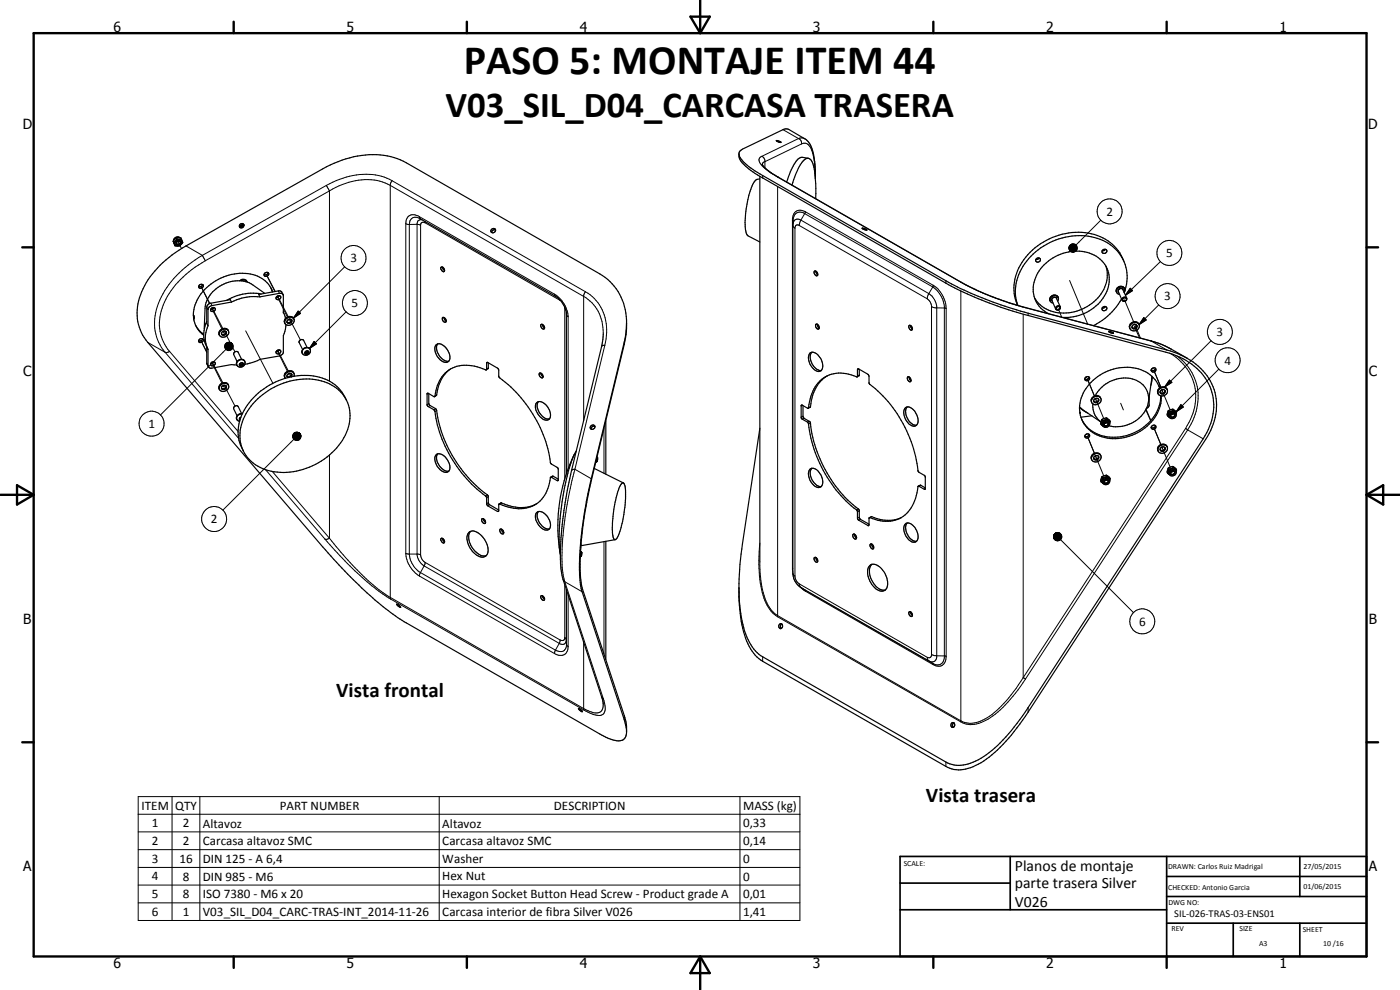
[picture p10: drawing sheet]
<svg xmlns="http://www.w3.org/2000/svg" width="420mm" height="297mm" viewBox="0 0 420 297" stroke-linecap="round" stroke-linejoin="round" font-family="sans-serif">
<defs><g id="words">
<text font-size="12.6" x="139.2" y="22.1">PASO 5: MONTAJE ITEM 44</text>
<text font-size="11" x="133.7" y="35.1">V03_SIL_D04_CARCASA TRASERA</text>
<g font-size="6.3">
<text x="100.9" y="209.2">Vista frontal</text>
<text x="277.9" y="240.6">Vista trasera</text>
</g>
<g font-size="4.7">
<text x="304.6" y="261.2">Planos de montaje</text>
<text x="304.6" y="266.6">parte trasera Silver</text>
<text x="304.6" y="272">V026</text>
</g>
<g font-size="4.2">
<text x="34" y="9.6">6</text>
<text x="104" y="9.6">5</text>
<text x="174" y="9.6">4</text>
<text x="244" y="9.6">3</text>
<text x="314" y="9.6">2</text>
<text x="384" y="9.6">1</text>
<text x="6.8" y="38.7">D</text>
<text x="410.6" y="38.7">D</text>
<text x="7" y="112.9">C</text>
<text x="410.8" y="112.9">C</text>
<text x="7" y="187.1">B</text>
<text x="410.8" y="187.1">B</text>
<text x="7" y="261.4">A</text>
<text x="410.8" y="261.4">A</text>
<text x="34" y="290.4">6</text>
<text x="104" y="290.4">5</text>
<text x="174" y="290.4">4</text>
<text x="244" y="290.4">3</text>
<text x="314" y="290.4">2</text>
<text x="384" y="290.4">1</text>
</g>
<g font-size="3.9">
<text x="332.1" y="64.7">2</text>
<text x="350" y="77.2">5</text>
<text x="105.1" y="78.7">3</text>
<text x="105.5" y="92.2">5</text>
<text x="349.4" y="90.1">3</text>
<text x="365.1" y="100.9">3</text>
<text x="367.4" y="109.4">4</text>
<text x="44.5" y="128.4">1</text>
<text x="63.3" y="157">2</text>
<text x="341.8" y="187.7">6</text>
<text x="42.5" y="242.9">ITEM</text>
<text x="52.6" y="243">QTY</text>
<text x="83.9" y="242.9">PART NUMBER</text>
<text x="166.2" y="243">DESCRIPTION</text>
<text x="223" y="243">MASS (kg)</text>
<text x="45.6" y="248.2">1</text>
<text x="54.9" y="248.2">2</text>
<text x="60.9" y="248.3">Altavoz</text>
<text x="132.7" y="248.3">Altavoz</text>
<text x="223" y="248.2">0,33</text>
<text x="45.6" y="253.5">2</text>
<text x="54.9" y="253.5">2</text>
<text x="60.9" y="253.6">Carcasa altavoz SMC</text>
<text x="132.7" y="253.6">Carcasa altavoz SMC</text>
<text x="223" y="253.5">0,14</text>
<text x="45.6" y="258.9">3</text>
<text x="53.8" y="258.9">16</text>
<text x="60.9" y="258.9">DIN 125 - A 6,4</text>
<text x="132.7" y="259">Washer</text>
<text x="223" y="258.9">0</text>
<text x="45.6" y="264.2">4</text>
<text x="45.6" y="269.5">5</text>
<text x="54.9" y="264.2">8</text>
<text x="54.9" y="269.5">8</text>
<text x="60.9" y="264.2">DIN 985 - M6</text>
<text x="60.9" y="269.5">ISO 7380 - M6 x 20</text>
<text x="132.7" y="264.2">Hex Nut</text>
<text x="132.7" y="269.6">Hexagon Socket Button Head Screw - Product grade A</text>
<text x="223" y="264.2">0</text>
<text x="223" y="269.5">0,01</text>
<text x="45.6" y="274.8">6</text>
<text x="54.9" y="274.8">1</text>
<text x="60.9" y="274.8">V03_SIL_D04_CARC-TRAS-INT_2014-11-26</text>
<text x="132.7" y="274.9">Carcasa interior de fibra Silver V026</text>
<text x="223" y="274.8">1,41</text>
</g>
<text font-size="3.1" x="352.4" y="275.2">SIL-026-TRAS-03-ENS01</text>
<g font-size="2.4">
<text x="271.2" y="259.7">SCALE:</text>
<text x="350.6" y="260.8">DRAWN: Carlos Ruiz Madrigal</text>
<text x="391.2" y="260.6">27/05/2015</text>
<text x="350.6" y="267">CHECKED: Antonio Garcia</text>
<text x="391.2" y="266.7">01/06/2015</text>
<text x="350.6" y="271.4">DWG NO:</text>
<text x="351.6" y="279.3">REV</text>
<text x="372" y="279.4">SIZE</text>
<text x="391" y="279.6">SHEET</text>
<text x="377.9" y="283.8">A3</text>
<text x="397.1" y="283.8">10 /16</text>
</g>
</g></defs>
<g fill="none" stroke="#000" stroke-width=".3">
<path d="M235 38.9l4.6 2.7M97.9 55.6l1 1.7M97.9 55.6l-37.2 21M98.9 57.3a19.1 19.1 0 0 1 16.7-2.4l59.6 34a12 12 0 0 1 5.8 11M98.9 57.3l-37.3 20.9M98.9 57.3v57M117.7 54.2l-.6 1.2 .2 124.3M117.7 54.2a19.1 19.1 0 0 0-16.8 0l-3 1.4M117.7 54.2l58 33.3M228.6 46.9l.5 .3 .4 .7 .1 2.4M228.6 46.9a1.39 1.39 0 0 0-.9 1.2 1.39 1.39 0 0 0 .8 1.3l2.4 2.2 2.5 1.5M228.9 52.7v.7"/>
<path d="M233.4 56l-.1 129M233.4 53.1l.2 .1M233.4 53.1l55 31.6M239.6 41.6l.7 .5 .3 1.1M239.6 41.6l-11 5.3M239.6 41.6l1-.2 .9 .3M240.6 43.2l-11.5 5.5-.3 .6M240.6 43.2a2 2 0 0 1 2.8 1.5 21.4 21.4 0 0 1 1.2 8.2M53.4 72.4l1.1 2.2M55.8 73.8l4.9 2.8M60.7 76.6l.9 1.6M60.7 76.6a29.3 29.3 0 0 0-13.8 16.3 13.7 13.7 0 0 0 2.7 12.8"/>
<path d="M61.6 78.2a26.1 26.1 0 0 0-13.2 15.1 12.9 12.9 0 0 0 2.5 12.1M121.8 67.1l1 .3M121.8 67.1v98.9M122.8 67.4l2.4-.1 1 .3M122.8 67.4v98.8a7.2 7.2 0 0 0 3.4 5.6M125.9 65l.2 .5M125.9 65a2.37 2.37 0 0 0-4 1.3l-.1 .8M125.9 65l40.5 23.3M126 65.5a1.98 1.98 0 0 0-2.2-.1 1.98 1.98 0 0 0-1 2M126.1 65.5v.2M126.2 67.6v98.9M126.8 66a1.17 1.17 0 0 0-1.6 1v99.5l.7 1.9 1.4 1.4"/>
<path d="M127.5 66.4l.1 .4M127.6 66.8l40.5 23.3M127.6 66.8a.82 .82 0 0 0-.9-.1 .82 .82 0 0 0-.5 .9M237.8 66l.2 .3M237.9 67.6l.7 .9M239.8 67.6l38.5 22.1M239.8 67.6l-.8-.1-.4 .7v104.9l.4 1.2 .8 .9M240.4 66a1.51 1.51 0 0 0-1.7-.1 1.51 1.51 0 0 0-.8 1.5M240.4 66l38.4 22.1M240.4 66l-.6 1.6M241.5 64.1l38.4 22M241.5 64.1a2.16 2.16 0 0 0-2.4-.2 2.16 2.16 0 0 0-1.1 2.2"/>
<path d="M241.5 64.1l-1.1 1.9M241.7 63.5l-.2 .6M241.7 63.5l38.4 22.1M241.7 63.5a2.4 2.4 0 0 0-2.6-.2 2.4 2.4 0 0 0-1.3 2.3l.1 106.2M320.8 74.3l.4 1zM320.8 74l.4 1.3zM320.8 74.5l.4 .8zM320.9 74.8l.3 .5zM321 73.8l.2 1.5-.4-1.3zM321 75.1l.2 .2zM321.1 73.6l.2-.2-.1 1.9zM321.1 73.6l.1 1.7-.2-1.5z"/>
<path d="M321.2 75.3l.4 .3zM321.2 75.3l.7 .3zM321.2 75.3l.9 .3zM321.2 75.3l1.2 .3zM321.2 75.3l1.5 .2-.3 .1zM321.2 75.3h1.7l-.2 .2zM321.2 75.3l1.8-.2-.1 .2zM321.2 75.3l2-.4-.2 .2zM321.2 75.3l2.1-.7-.1 .3zM321.2 75.3l2.1-1v.3zM321.2 75.3l2-1.2 .1 .2zM321.2 75.3l2-1.5v.3z"/>
<path d="M321.2 75.3l1.8-1.7 .2 .2zM321.3 73.4l.3-.1-.4 2zM321.6 73.3l.2-.1-.6 2.1zM321.8 73.2h.3l-.9 2.1zM322.1 73.2h.3l-1.2 2.1zM322.4 73.2l.2 .1-1.4 2zM322.6 73.3l.2 .1-1.6 1.9zM322.8 73.4l.2 .2-1.8 1.7zM330.4 66.1l-7.5 7.4M348.3 78.5l-10.5 10.1M60.3 85.9l2.7 5.2M60.7 86.7l2.2 4.4"/>
<path d="M62 92.2l.4 .7M63.3 91l.3 .7M63.5 92.5l3.1 6.2M63.7 92.4l3.2 6.2M67 99.4l.2 .5M67.2 99.2l3.3 6.4M73.7 99.3l8.2 15.7M79.9 82.3l2.7 5.2M80.3 83.2l2.2 4.3M83.2 88.9l3.1 6.2M83.3 88.8l3.2 6.2M83.5 87.3l.4 .7"/>
<path d="M86.6 95.8l.2 .5M86.9 95.6l3.3 6.4M89.5 93.3l.7 .7-2.1 1.4zM103.5 80.1l-15.4 15.3M103.9 93.6l-11 11M166.4 88.3l.3 .6M166.4 88.3a8.6 8.6 0 0 1 4.1 6.7M168.1 90.1l.1 .1M168.1 90.1h.1M169.4 92.2l.1 .2M169.5 92.4v51.3M169.5 92.4l.1 .1"/>
<path d="M170 93.7v48.5M170 94.4l.5 .6M170 94v48M170.5 95v45.7M175.7 87.5l-.5 1.2v37.5M175.7 87.5a13.9 13.9 0 0 1 5.8 16.1M278.3 89.7l.8 .8 .5 1.2v104.9a.8 .8 0 0 1-1.3 .6M278.8 88.1a5.4 5.4 0 0 1 2.3 3.9v105.1a1.42 1.42 0 0 1-2.1 1.4l-38.6-22.2-.6-1.1M278.8 88.1l-.5 1.6M279.6 92l.8 .3 3.6 .2M279.9 86.1a8.2 8.2 0 0 1 3.5 5.8v105.3a2.12 2.12 0 0 1-1.1 2.1 2.12 2.12 0 0 1-2.4-.2M279.9 86.1l-1.1 2"/>
<path d="M280.1 85.6a8.8 8.8 0 0 1 3.9 6.9M280.1 85.6l-.2 .5M283.9 84.2v.8M284 92.5v104.4M288.4 87.3l-.1 129.3M288.4 84.7l.2 .1M288.4 84.7a85.2 85.2 0 0 0 19.4 7.6M307.1 94.3v109l.7 .5M307.6 92.2l.2 .1M307.8 92.3l37.8 10.1M308.6 94v.7M315.7 90v.2"/>
<path d="M317.1 89.5a.77 .77 0 0 0-.8-.3 .77 .77 0 0 0-.6 .6M317.2 89.7a.77 .77 0 0 0-1.1-.5 .77 .77 0 0 0-.3 1.1M317.5 89.2a1.31 1.31 0 0 0-1.6-.5 1.31 1.31 0 0 0-.7 1.6M317.6 92.6l1 2.6M321 84.2l5.4 13M337 86.9a.76 .76 0 0 0-.9-.2 .76 .76 0 0 0-.5 .8M337.1 87.1a.76 .76 0 0 0-1.1-.5 .76 .76 0 0 0-.3 1.2M337.5 90l2.7 6.6M337.5 86.6a1.35 1.35 0 0 0-1.7-.5 1.35 1.35 0 0 0-.7 1.5M339.2 86.5l.7 .7-2.1 1.4zM340.4 97.9l1.6 3.4M340.5 97.2l1.8 4.2"/>
<path d="M343.3 95.3l.7 .7-2.2 1.4zM347.8 91.5l-6 5.9M44.4 102.7l5.2 3M49.6 105.7l22 25.8M50.9 105.4l-.7 .3h-.6M50.9 105.4l20.5 24.1M60.3 102.2l1.7 3.3M60.7 103l1.3 2.7M62 109l.4 .7M63.5 108.7l3.1 6.3M63.7 108.6l3.2 6.3M67 115.7l.2 .4"/>
<path d="M67.2 115.5l3.3 6.3M67.4 104l2.1-1-2 1.3zM67.5 103.7l2-.7-2.1 1zM67.5 104.3l2-1.3-1.9 1.5zM67.5 103.4l2-.4-2 .7zM67.6 104.5l1.9-1.5-1.8 1.7zM67.6 103.2l.2-.2h1.7zM67.6 103.2l1.9-.2-2 .4zM67.7 104.7l1.8-1.7-1.6 1.9zM67.8 104.8l-19.6 19.7M67.8 103h1.7zM68.1 102.9l.2-.2 1.2 .3z"/>
<path d="M68.3 102.7l1.2 .3zM68.6 102.7l.9 .3zM68.9 102.7l.6 .3zM69.1 102.8l.4 .2zM69.5 103l-1.4 2.1-.2-.2zM69.5 103l-1.1 2.2-.3-.1zM69.5 103l-.8 2.2h-.3zM69.5 103l-.6 2.2h-.2zM69.5 103l-.3 2.1-.3 .1zM69.5 103l-.1 1.9-.2 .2zM69.5 103l.1 1.8-.2 .1zM69.5 103l.1 1.8z"/>
<path d="M69.5 103l.4 1.3-.1 .3zM69.5 103l.4 1.3zM69.5 103l.4 1.1zM69.5 103l.4 .8zM69.5 103l.4 .5zM69.5 103l.3 .3zM72.1 109a.52 .52 0 0 1 .7-.2 .52 .52 0 0 1 .2 .7l-.3 .3a.53 .53 0 0 1-.8 0 .53 .53 0 0 1 .2-.8zM73.4 108.4a1.38 1.38 0 0 0-1.6-.3 1.38 1.38 0 0 0-.7 1.5M83.2 105.2l3.1 6.2M83.3 105.1l3.2 6.2M86.6 112.1l.2 .5M86.9 111.9l.5 1.2"/>
<path d="M91.6 105.5a.6 .6 0 0 1 .8-.3 .6 .6 0 0 1 .3 .8 .6 .6 0 0 1-.7 .3l-.5-.1zM93.1 104.8a1.37 1.37 0 0 0-1.7-.3 1.37 1.37 0 0 0-.7 1.5M94.3 102.4l.7 .8-2.1 1.4zM128.5 118l-.3 .2M131.1 118.5l-.6 .3M146.4 108.8l-.4 .2M146.5 110.4l-.5 .3M181.5 103.6l-.7 .1-.3 .3M181.5 103.6l-9 37.2M187.4 102.6v.7M257.8 110.7l-.5 .2M257.9 112.5l-.6 .3"/>
<path d="M326 113.1l.1 .2M326.3 113.7l2.2 5.1-2-4.6M345.4 102.3l.2 .1M345.6 102.4l3.1 1 2.8 1.4M345.6 102.4l4.6 2.6M346 110.4l.1 .3M346.3 111.1l2.1 5.1-1.9-4.7M348.9 117.4l-.2-.4 2.5 6M351 114l.7 .7-2.2 1.4zM351.3 106.1a15.1 15.1 0 0 1 5 21.5l-.5 1M353.3 106.8a15.3 15.3 0 0 1 4.2 20.4l-1.1 1.8M363.5 102.2l-14 13.9"/>
<path d="M365.8 110.7l-12.8 12.8M72.3 125.1l-.5 .6 .2 .4M72.7 124.2a1.4 1.4 0 0 0-1.6 1.7M87.8 130.7l2.1-.7-2.1 .9zM87.8 130.9l2.1-.9-2.1 1.2zM87.8 131.2l2.1-1.2-1.9 1.5zM87.9 130.4l2-.4-2.1 .7zM88 131.5l1.9-1.5-1.8 1.7zM88 130.2l1.9-.2-2 .4zM88.1 131.7l1.8-1.7-1.6 1.9zM88.2 131.8l-21.3 21.3M88.2 130h1.7z"/>
<path d="M88.2 130h1.7l-1.9 .2zM88.5 129.8l.2-.1 1.2 .3zM88.7 129.7l1.2 .3zM89 129.7l.9 .3zM89.2 129.7l.7 .3zM89.5 129.8l.4 .2zM89.9 130l-1.4 2-.2-.1zM89.9 130l-1.1 2.1-.3-.1zM89.9 130l-.8 2.2-.3-.1zM89.9 130l-.6 2.1-.2 .1zM89.9 130l-.3 2.1h-.3zM89.9 130l-.1 2-.2 .1z"/>
<path d="M89.9 130l.1 1.7-.2 .3zM89.9 130l.3 1.5-.2 .2zM89.9 130l.3 1.5zM89.9 130l.3 1.3zM89.9 130l.4 1zM89.9 130l.4 .7zM89.9 130l.3 .5zM89.9 130l.2 .2zM98.9 136.5v25M128.7 121.1l-.5 .3M129.1 121.7l-.5 .3M130.7 122.6l-.5 .3"/>
<path d="M131.1 123.2l-.6 .3M181.3 128.4v13.6M240.8 121.6l-.4 .2M241 124.9l-.6 .2M241.3 125.5l-.5 .3M242.9 126.4l-.6 .3M243.2 122l-.6 .3M243.2 127l-.6 .3M326 130.2l.1 .2M326.3 130.9l2.2 5.1-2-4.6M329 120.1l-.3-.6 2.5 6.1M329 137.2l-.3-.5 2.5 6.1"/>
<path d="M331.8 126.8v.1M336.3 121l.8 2M343.9 122.9l1.4 3.3M343.9 122.8l1.5 3.4M346 127.6l.1 .2M346.3 128.3l2.1 5.1-1.9-4.6M348.9 134.6l-.2-.5 2.5 6.1M351.7 124.2h.1M354.4 121.4l.7 .7-2.1 1.4zM355.8 128.6l-49.4 75.8a31.1 31.1 0 0 1-11.5 11.7 6.9 6.9 0 0 1-6.5 .2l-55-31.6a11.3 11.3 0 0 1-4.6-7.7l-.7-5-.1-3.4M355.8 128.6l.6 .4M356.4 129l-48.6 74.8"/>
<path d="M356.4 129l4.7 2.7M79.7 140.9l17.8 20.9M81.7 141.5l17.2 20M146.3 148.5l-.6 .3M146.5 150.8l-.5 .4M146.5 149l-.5 .4M146.9 151.4l-.5 .4M149.7 153.2l-.4 .3M150.5 150.9l-.5 .4M166.1 142.9l-.5 .4M167.5 143.9l-.3 .3M172.5 140.8l-.6 .1-.4 .3"/>
<path d="M172.5 140.8a102.8 102.8 0 0 0-3.8 27.8l.3 3.7 .5 2.2M172.5 140.8l4.9 2.8M257.6 152.7l-.5 .3M257.9 153.3l-.6 .3M257.9 155.2l-.6 .3M258.2 155.8l-.5 .3M260.8 157.5l-.4 .1M261.7 155l-.6 .3M276.4 145.6l-.6 .3M277.7 146.6l-.3 .2M331.8 144v.1M351.7 141.4h.1"/>
<path d="M97.5 161.8a94.5 94.5 0 0 0 19.2 17.6l58.6 33.7M98.9 161.5l4.8 5.8 5.6 5.8 3.8 3.4 3 2.1 59.1 34a6.6 6.6 0 0 0 4.8 1.1 2.34 2.34 0 0 0 1-2.3M98.9 161.5l-1 .3h-.4M121.8 166l.8 .2h2.8l.8 .3M121.8 166a8.8 8.8 0 0 0 4.1 6.8M125.9 172.8l40.5 23.3M126.2 171.8l-.3 1M126.2 171.8l40.5 23.3M126.2 166.5l.5 1.4 .9 .8M127.3 169.8l40.5 23.2M127.3 169.8l-1.1 2M127.6 168.7l40.5 23.3"/>
<path d="M127.6 168.7l-.3 1.1M169 173.9l.5 .6M169.5 175.4v15.9M169.5 174.5l11.6 35.2M169.5 174.5l5.2 3M170 176.8v15.5a1.24 1.24 0 0 1-.9 1 1.24 1.24 0 0 1-1.3-.3M170 177v16.7a1.95 1.95 0 0 1-1.2 1.8 1.95 1.95 0 0 1-2.1-.4M170.5 178.4v15.6M181.3 162.5v33.8M228 163a36.3 36.3 0 0 0 1.9 18 8.6 8.6 0 0 0 3.4 4M237.8 170.4l.1 .2M237.9 172l.7 .8"/>
<path d="M239.8 175.2l38.5 22M241.3 176.9l.2 .1M241.5 177l.2 .4M241.5 177l-1.3-.8 1.5 1.2M241.5 177l38.4 22.1M241.7 177.4l38.4 22M316.5 160.1l-.2 .5zM316.5 160.1l-.3 .8zM316.5 160.1l-.3 1.1zM316.5 160.1l-.3 1.3zM316.5 160.1l-.2 1.6zM316.5 160.1v1.8l-.2-.2z"/>
<path d="M316.5 160.1l.2 2-.2-.2zM316.5 160.1l.4 2.1-.2-.1zM316.5 160.1l.7 2.2-.3-.1zM316.5 160.1l.9 2.2h-.2zM316.5 160.1l1.2 2.1-.3 .1zM316.5 160.1l1.5 2.1h-.3zM316.5 160.1l1.7 1.9-.2 .2zM316.5 160.1l1.9 1.7-.2 .2zM316.5 160.1l2 1.5-.1 .2zM316.5 160.1l2.1 1.2-.1 .3zM316.5 160.1l2.2 1-.1 .2zM316.5 160.1l2.1 .7 .1 .3z"/>
<path d="M316.5 160.1l2 .4 .1 .3zM316.5 160.1l1.9 .2 .1 .2zM316.5 160.1h1.8l.1 .2zM316.5 160.1l1.5-.2 .3 .2zM316.5 160.1l1.5-.2zM316.5 160.1l1.3-.2zM316.5 160.1l1-.3zM316.5 160.1l.7-.3zM316.5 160.1l.5-.2zM316.5 160.1l.2-.1zM318.3 161.9l21.9 21.9M166.7 195.1l-.3 1"/>
<path d="M167.8 193l-1.1 2.1M168.1 192l-.3 1M169.5 191.3l-.3 .8-1.1-.1M169.5 191.3l.4 .5 .2 1.9 .4 .3M170.5 194a2.45 2.45 0 0 1-1.3 2.5 2.45 2.45 0 0 1-2.8-.4M175.2 192.7l.1 20.4M228.9 197.1v1.3M233.3 185l55 31.6M278.3 197.2l.3 1 1.3 .9M279.6 196.4l.8 .3 3.6 .2M279.9 199.1l.2 .3M284 196.9a2.46 2.46 0 0 1-1.1 2.7 2.46 2.46 0 0 1-2.8-.2"/>
<path d="M180.5 209l.6 .7M181.1 209.7l.3 1a3.1 3.1 0 0 1-.6 3.7 6.6 6.6 0 0 1-5.5-1.3M187.4 214.7v1.3M307.8 203.8a34.5 34.5 0 0 1-12 12.4 7.6 7.6 0 0 1-7.5 .4M308.6 212.3v1.4M41.5 239h198.6v37.2h-198.6zM51.6 239v37.2M60 239v37.2M131.8 239v37.2M222.1 239v37.2M283.9 228.6v1.4M41.5 244.3h198.6"/>
<path d="M41.5 249.6h198.6M41.5 254.9h198.6M41.5 260.3h198.6M41.5 265.6h198.6M41.5 270.9h198.6"/>
<circle cx="106.1" cy="77.4" r="3.8"/>
<circle cx="333" cy="63.4" r="3.8"/>
<circle cx="351" cy="75.9" r="3.8"/>
<circle cx="106.5" cy="90.9" r="3.7"/>
<circle cx="350.4" cy="88.8" r="3.8"/>
<circle cx="366.1" cy="99.6" r="3.8"/>
<circle cx="368.4" cy="108.1" r="3.8"/>
<circle cx="45.5" cy="127.1" r="3.7"/>
<circle cx="64.3" cy="155.7" r="3.7"/>
<circle cx="342.8" cy="186.4" r="3.7"/>
</g>
<g fill="none" stroke="#000" stroke-width=".35">
<path d="M221.8 46.4a8.8 8.8 0 0 0 4.2 4.4l57.9 33.4a114.4 114.4 0 0 0 24.7 9.8l41.6 11a22.7 22.7 0 0 1 6.1 2.5M228 52.9v115.7M228 53.7a2.93 2.93 0 0 0-2.5 2.6 28 28 0 0 0-1.5 13.7l.5 .8 3.5 1.8M228.8 49.3l1.4 1.7 2.8 1.8 55.6 32a88.5 88.5 0 0 0 17.8 7.1l39 10.4 4.7 1.7 6.2 3.5M228.8 49.4h.1M233 42.2l1.4 .5-.7-.1zM242.6 47.5l-1.8-.3a3 3 0 0 0-2.5 2.1l-1.1 2.3-1.1 3M242.6 47.5a3.5 3.5 0 0 0-2.7 2.5l-1.2 2.4-1 3.1M242.6 47.5a2.81 2.81 0 0 1 1.7 2.7 45.1 45.1 0 0 1 .5 9.4M244.7 53.6l-.1-3.7-.5-3.8a7.1 7.1 0 0 0-2.6-4.4l-5-3h-.9l-12.8 6a2.31 2.31 0 0 0-.4 3.7 21.7 21.7 0 0 0 6.5 5l55 31.6a111.7 111.7 0 0 0 24.7 9.7l41.2 11a20 20 0 0 1 12.9 9.4 16.6 16.6 0 0 1-1.6 16.6l-52.5 80.6a50.8 50.8 0 0 1-13.4 14.7 11.3 11.3 0 0 1-10.8 1.9l-56.1-32.2a16 16 0 0 1-5.6-10.4l-.2-1.1a63.4 63.4 0 0 1 .3-22.1l5.2-34.6M48 79.6l3.6-3.1 3.1-2.1 42.1-23.7a27.9 27.9 0 0 1 22.4-3.1l2.8 1.3 58 33.3a16.7 16.7 0 0 1 8 16.4l-.6 4.7-9.9 40.6a104.5 104.5 0 0 0-3.2 30.1l.5 2.8 12.6 37.9 .6 2.7v2.5a2.31 2.31 0 0 1-2.9 2.3l-2.3-.6-2.2-1-58.6-33.7a88.4 88.4 0 0 1-17.7-14.6l-7.5-8.2-52.4-61.4a14.2 14.2 0 0 1-1.4-16.1l2.1-3.6zM52 72.4l.5 1.3"/>
<path d="M52 72.4l.1 .3M52.1 72.7l.4 .8M52.5 73.6v.1M52.7 72.4a.96 .96 0 0 1 1.2-.5 .96 .96 0 0 1 .7 1.1 1.02 1.02 0 0 1-1.1 .8 1.02 1.02 0 0 1-1-1zM52.9 71.4h1.4l.1 .4M52.9 71.4l-.9 1M52.9 71.4l.2 .3M53 72.6l.9-.3a.68 .68 0 0 1 .1 1 .68 .68 0 0 1-1.1-.1zM53.1 71.7l1.3 .1M53.1 71.7l-1 1M53.2 72.4l.6-.1a.55 .55 0 0 1 .2 .6 .55 .55 0 0 1-.5 .4l-.6-.3zM53.5 72.3l-.3 .2"/>
<path d="M54 71.4a1.22 1.22 0 0 0-1.2-.2 1.22 1.22 0 0 0-.7 1.1M54.4 71.8l.5 1-.3 .3-.7 .7-1.4-.1M72.6 67.8l.2 .3M72.8 68.1l.1 .1M72.8 68.1l-.2 .2M73.1 67.4l.1 .1M73.1 67.4a.83 .83 0 0 0-1.1 .9l.6-.5M73.1 67.5l-.9 .2M73.2 67.7l-.6 .1M126 65.5l40.7 23.4a7 7 0 0 1 3.3 5.3M148.7 69a.84 .84 0 0 0-1.1 .8M238 66.1l-.1 105.9a5.2 5.2 0 0 0 2.3 4.2l1.1 .7"/>
<path d="M258.8 68.5l1.4 .5h-.5zM311.8 77.4l-.4 .4-.6 .1M331.8 74.8l-.4 .4h-.6M331.9 79.9a10.7 10.7 0 0 0-12.8-3.9 12 12 0 0 0-9 11.5 8.2 8.2 0 0 0 4.6 6.6M331.9 79.9a10.1 10.1 0 0 1-4.3 12.9 13.9 13.9 0 0 1-8.7 2.4M331.9 79.9a10.8 10.8 0 0 1-6.4 12.5 11.5 11.5 0 0 1-14.3-1.9l-.7-1.1M337.3 78.4a13.8 13.8 0 0 0-13.6-8.7 19.4 19.4 0 0 0-19.1 14.1 11.5 11.5 0 0 0 .9 7.8 14.8 14.8 0 0 1 6.1-16.6 18.7 18.7 0 0 1 21.6-1.6 11.9 11.9 0 0 1 4.2 14.4M58 94.5l.2 .4M58 94.6l.3 .6-.1 .7M59 98.1l1.1 1.6 1 .9M59.8 85.6a.62 .62 0 0 1 .9-.2 .62 .62 0 0 1 0 .9l-.9 .1-.2-.4zM60.8 85.4a.87 .87 0 0 1-1.2 .6"/>
<path d="M62 96.4l-.6 2.1-.3 2.1M62.4 97.7a8.1 8.1 0 0 0 0 7.1M63.5 92.5a.63 .63 0 0 1 1.1 .1 .63 .63 0 0 1-.6 .9l-.8-.3v-.3zM64.2 92.3l-.4 .4-.5 .1M66.2 99.3a1.31 1.31 0 0 1 1.5-.6 1.31 1.31 0 0 1 1 1.2 1.52 1.52 0 0 1-1.4 1.2 1.52 1.52 0 0 1-1.5-.9zM66.7 99.6a.69 .69 0 0 1 1.2 0 .69 .69 0 0 1-.6 1 .58 .58 0 0 1-.8-.3 .58 .58 0 0 1 .2-.7zM67.8 99.5a.9 .9 0 0 1-1.3 .7M68.6 99.3a1.51 1.51 0 0 0-2-.6 1.51 1.51 0 0 0-.7 1.9M69.5 90.6l-6.1 1.1-.6 .4-.4 .6v5M69.5 90.6l-.4-.7-6.1 1.1-.6 .4-.4 .8v4.8l.4 .7M72.6 84.1h1.3l.2 .4M72.6 84.1l-.3 .1"/>
<path d="M72.6 84.1l.1 .2M73.7 84.1l-.2-.2a1.16 1.16 0 0 0-1.5 .3M73.7 84.5l1.7 .7 4 2.8M73.7 84.5a10.2 10.2 0 0 0-12.1 7.4l-.3 6.8M74.1 84.5l.1 .1M74.1 84.5h-.4M78 89.1a15.4 15.4 0 0 0-8.5 1.5M78 89.1l5.9-1.1 1 .3 .1 .3v5l.7 1.9M78.4 88.2a14.6 14.6 0 0 0-10.3 1.9M79.4 82a.69 .69 0 0 1 .8-.3 .69 .69 0 0 1 .5 .6 .75 .75 0 0 1-.7 .6 .75 .75 0 0 1-.8-.4zM80.5 81.8l-.5 .6h-.8M81.4 86.5l.3 1.1"/>
<path d="M81.8 87.6a9.1 9.1 0 0 0-9.8-5.6 15.2 15.2 0 0 0-13.7 10.2 7 7 0 0 0 2.8 8.1M83 89a.8 .8 0 0 1 1.1-.2 .69 .69 0 0 1-.3 1 .69 .69 0 0 1-1-.5zM83.9 88.7l-.4 .4-.6 .1M85 88.4l-.5-.9-.8-.3-6.1 1.1 .4 .8M85.8 97.4l-.1 1.3-.7 2v5.1l-.3 .5-.8 .5-5.9 1-2.2 1-2.4 .5M85.8 95.8a1.34 1.34 0 0 1 1.5-.7 1.34 1.34 0 0 1 1 1.3 1.52 1.52 0 0 1-1.3 1.2 1.52 1.52 0 0 1-1.6-.9zM86.3 96a.65 .65 0 0 1 1-.2 .65 .65 0 0 1 .1 .9l-.5 .3-.6-.1-.2-.4zM87.5 95.9a.94 .94 0 0 1-1.4 .7M88.2 95.8a1.51 1.51 0 0 0-2-.7 1.51 1.51 0 0 0-.7 2M132.4 80.2a.76 .76 0 0 1 .9 .4 .76 .76 0 0 1-.3 .9l-.6-.6zM132.8 95.3a.83 .83 0 0 1 .9 .4 .83 .83 0 0 1-.1 1 1.04 1.04 0 0 1-.8-1.4zM132.8 80.1l.1 .5 .5 .6"/>
<path d="M133.3 95.2l.1 .6 .5 .5M162.3 97.4a.82 .82 0 0 1 .9 .4 .82 .82 0 0 1 0 .9 1.04 1.04 0 0 1-.9-1.3zM162.8 97.3l.2 .7 .4 .3M181 99.9l-.3 3.6-10.4 43.6-1.4 9.1-.7 8.8v4.1l.6 4.2 12 36.5 .2 1.6M188 97.1l-.6 5.5-10.2 42.1a113 113 0 0 0-3.3 27.9l.6 4.5 12.9 38.9 .6 3.1M244.4 81.4l.2-.1a.93 .93 0 0 1 .6 1.5 1.07 1.07 0 0 1-.8-1.4zM244.8 97.4l.1-.1a.87 .87 0 0 1 .8 .5 .87 .87 0 0 1-.1 1l-.7-.5zM244.9 81.4l.2 .8 .3 .2M245.3 97.3l.2 .7 .4 .4M272.8 97.7a.76 .76 0 0 1 .9 .4 .76 .76 0 0 1-.2 1 1.07 1.07 0 0 1-.7-1.4zM273.3 97.7l.5 1M315.2 90.3l.4 .5 .4 .1"/>
<path d="M315.2 90.3h.1M315.7 90.2l1.1 2.5M316.9 92.8a.74 .74 0 0 1 .4-1 .74 .74 0 0 1 1 .5l-.1 .3-.5 .4M316.9 92.8l.8 .2M317.1 89.5l1.1 2.6M317.5 89.2l.2 .7-.3 .4M317.5 89.2a1.35 1.35 0 0 0-1.6-.4 1.35 1.35 0 0 0-.7 1.5M317.5 89.2l.1 .1M317.5 89.2a1.3 1.3 0 0 0-1.6-.6 1.3 1.3 0 0 0-.7 1.7M317.8 92.9l.3-.7-.4-.3-.6 .3-.1 .6 .7 .2M331.8 92l-.4 .4h-.6M332.8 99.5l.2-.1a.91 .91 0 0 1 1.1 .6z"/>
<path d="M335.1 87.6v.2M335.1 87.6a1.26 1.26 0 0 1 1.1-1.5 1.26 1.26 0 0 1 1.4 1.1l-.3 .5M335.1 87.6l.4 .6 .5 .1M335.6 87.5l1.2 2.6M336.6 89.7a19.7 19.7 0 0 1-8.4 8M336.9 89.5a.67 .67 0 0 1 .9-.4 .67 .67 0 0 1 .3 .9 .68 .68 0 0 1-.9 .4 .68 .68 0 0 1-.3-.9zM337 86.9l1.1 2.6M337.5 86.7a1.32 1.32 0 0 0-1.7-.7 1.32 1.32 0 0 0-.7 1.6M339 98.4l.1 .2M339.9 97.6a.72 .72 0 0 1 1.3 0 .72 .72 0 0 1-.6 1.1l-.8-.2zM341.2 97.6a.84 .84 0 0 1-.5 .8 .84 .84 0 0 1-1-.2M341.8 97.4a1.49 1.49 0 0 0-1.8-.8 1.49 1.49 0 0 0-1 1.8"/>
<path d="M341.8 97.4a1.5 1.5 0 0 1-.9 1.8 1.5 1.5 0 0 1-1.9-.8M341.8 97.4a1.55 1.55 0 0 0-1.7-.5 1.55 1.55 0 0 0-1.1 1.5M59.8 101.9l.6-.3 .6 .2a.75 .75 0 0 1-.5 .9 .75 .75 0 0 1-.9-.4zM60.8 101.6a.92 .92 0 0 1-1.2 .7M61.1 100.6l.3 2 1 2.2M62 104.1v5l.8 1.2 .6 .2 6.1-1.1 1.6 .1M62.4 104.8v5.1M63.4 108.8a.66 .66 0 0 1 .9-.3 .66 .66 0 0 1 .3 .8 .66 .66 0 0 1-.8 .5 .52 .52 0 0 1-.6-.3 .52 .52 0 0 1 .2-.7zM64.2 108.6l-.4 .4h-.5M66 115.8a1.45 1.45 0 0 1 1.4-.8 1.45 1.45 0 0 1 1.3 1 1.57 1.57 0 0 1-1.2 1.3 1.57 1.57 0 0 1-1.7-.5zM66.7 115.9a.69 .69 0 0 1 1.2 0 .69 .69 0 0 1-.6 1l-.7-.2-.1-.3zM67.8 115.8a.85 .85 0 0 1-.4 .8 .85 .85 0 0 1-.9-.1"/>
<path d="M68.4 115.4a1.52 1.52 0 0 0-1.9-.4 1.52 1.52 0 0 0-.6 1.9M68.4 115.4l.2 .2M71.2 108.4a1.25 1.25 0 0 1 1.7-.5 1.25 1.25 0 0 1 .6 1.6 1.25 1.25 0 0 1-1.6 .7 1.07 1.07 0 0 1-.7-1.8zM72 109.4l.2 .1M72.2 109.5l.1 .3M72.5 107.8l-1-2.1a.79 .79 0 0 0-.9-.2 .79 .79 0 0 0-.5 .9l1.1 2.1M72.7 109.3l.1 .3M72.7 109.3l-.5 .2M72.8 109l-.1 .3M72.8 109.6l.2-.5-.4-.2-.6 .2-.1 .5 .4 .2M72.8 109.6l-.5 .2M83 105.3a.64 .64 0 0 1 .8-.3 .64 .64 0 0 1 .3 .8 .64 .64 0 0 1-.9 .4 .64 .64 0 0 1-.2-.9z"/>
<path d="M83.9 105l-.4 .4-.6 .1M87.4 113.1a.61 .61 0 0 0 .1-.9 .61 .61 0 0 0-.8-.1l-.6 .7 .3 .5M87.5 112.2a.92 .92 0 0 1-1.4 .7M88.1 111.8l.2 .4-.1 .7M88.1 111.8a1.52 1.52 0 0 0-2.1-.3 1.52 1.52 0 0 0-.4 2M88.1 111.8a1.66 1.66 0 0 0-1.8-.2 1.66 1.66 0 0 0-.9 1.5M88.1 111.8l.1 .2M90.9 104.8a1.24 1.24 0 0 1 1.6-.5 1.24 1.24 0 0 1 .6 1.6 1.24 1.24 0 0 1-1.6 .7 1.06 1.06 0 0 1-.6-1.8zM91.6 105.8l.2 .2M91.8 106l.2 .3M92.1 104.2l-1-2a.78 .78 0 0 0-.9-.2 .78 .78 0 0 0-.4 .8l1 2.1M92.4 105.7l.1 .3"/>
<path d="M92.4 105.7l-.6 .3M92.4 105.4v.3M92.5 106l.1-.4-.4-.3-.5 .2-.1 .5 .4 .3M92.5 106l-.5 .3M103.7 119.5a14.1 14.1 0 0 0-14.7-5.5 20.9 20.9 0 0 0-16.3 12.6 10.9 10.9 0 0 0 8.7 14.8 21 21 0 0 0 22.9-12.5 12.3 12.3 0 0 0-12-16.3 21.1 21.1 0 0 0-20.1 13 11.3 11.3 0 0 0 .9 9.7M128.7 118.1l.1 3.2 2.2 1.6a39.4 39.4 0 0 0 15.5 25.9l.2 2.5 3 1.7M130.5 119l-1.9-1-.4 .1v3.6l2.2 1.4a40.1 40.1 0 0 0 15.6 26v2.1l.3 .5 3 1.8 .4-.3v-1.9M130.8 103.5a1.95 1.95 0 0 1 2.8 .6 3.5 3.5 0 0 1 1 4.4 2.59 2.59 0 0 1-3.4-1.6 3.2 3.2 0 0 1-.4-3.4zM131.3 103.2a4 4 0 0 0 2.3 5l1.1 .2M135.2 110.7a11.6 11.6 0 0 0-4.2 8l-.5 .3M145.9 111h-.1a12.2 12.2 0 0 0-10.6-.3 10.6 10.6 0 0 0-4.7 8.3M146 110.9v-1.9l.3-.3 3.1 1.8 .3 .5v2.1a40.1 40.1 0 0 1 15.6 26l2.1 1.3 .1 3.7-.3 .1-1.9-1"/>
<path d="M146 110.9h.1M146 110.9l-.1 .1M146.5 108.8v1.7l-.5 .5M161.9 112a.85 .85 0 0 1 .9 .4 .85 .85 0 0 1-.1 1 1.09 1.09 0 0 1-.8-1.4zM162.3 111.9l.2 .6 .5 .5M243.1 105.9a1.85 1.85 0 0 1 2.5 .7 4.6 4.6 0 0 1 1.3 3.7 1.38 1.38 0 0 1-1.1 1.2 1.38 1.38 0 0 1-1.4-.6 4 4 0 0 1-1.3-5zM243.6 105.7a4 4 0 0 0 1.5 5l1.4 .5M248.3 112.7a11.8 11.8 0 0 0-5.1 9.5l-.6 .3M257.2 113.1a10.1 10.1 0 0 0-10.7 .7 14.6 14.6 0 0 0-4 8.7l-2-.9v3.9l2.1 1.5a39 39 0 0 0 14.6 26.2l.1 2.3 .3 .5 3 1.7 .2-.3 .1-2.1M257.2 113.1l.1-2.2 .3-.2 3 1.8 .2 2.6a39.8 39.8 0 0 1 14.8 26.4l2.1 1.4v3.8l-.3 .1-1.8-1M257.9 110.8v1.8l-.7 .5M272.4 113.2v-.1a.88 .88 0 0 1 .9 .5 .88 .88 0 0 1-.2 1 1.08 1.08 0 0 1-.7-1.4z"/>
<path d="M272.8 113.1l.2 .7 .4 .4M325.8 113.2a.7 .7 0 0 1 1-.1 .7 .7 0 0 1 .1 .9 .7 .7 0 0 1-.9 .2l-.4-.3zM326.8 113.2a.84 .84 0 0 1-1.2 .5M328.7 118.7a9.5 9.5 0 0 1 14.4-3.2 6.4 6.4 0 0 1-.3 8.9 10.2 10.2 0 0 1-10 3.4M328.7 118.7l1.1 .1 .6 .7M328.7 118.7a1.4 1.4 0 0 0-1 2.2 1.4 1.4 0 0 0 2.3 0l.5-.9-.2-.7M329.7 119.8a.85 .85 0 0 1-.5 .8 .85 .85 0 0 1-1-.2M330.2 119.3a1.57 1.57 0 0 0-1.8-.2 1.57 1.57 0 0 0-.8 1.7M344.9 118.9v2.8l-.8 .9M345.5 111v.1M345.6 110.7l-.1 .4M345.6 110.7l.1 .5"/>
<path d="M345.7 112.9l-1 7.7M345.8 113l-.4 2.6M346.8 110.5a.85 .85 0 0 1-1.3 .6M346.8 110.5l-.5-.1-.7 .3M346.8 110.5a.73 .73 0 0 1-.3 1.1 .73 .73 0 0 1-1-.5M347.5 118.2a1.46 1.46 0 0 1 1.2-2.1 1.46 1.46 0 0 1 1.6 1.8l-.8 .8-1.2 .1M347.7 115.6l.3 .8M348.1 116.4a10.2 10.2 0 0 0-11.4-6.1 13.9 13.9 0 0 0-12.7 11.4l.1 2.2 .6 2M348.2 117.8l.1 .1M348.2 117.4l.1 .5M348.3 117.3l.1 .7M348.3 117.9l.1 .1"/>
<path d="M348.3 118.8a13.5 13.5 0 0 1-12 12.3 10.9 10.9 0 0 1-11.4-4.7M348.5 118.8a13 13 0 0 1-10.4 12.3 11.4 11.4 0 0 1-13.1-4.5l-.4-.8M349.6 117.1a.88 .88 0 0 1-1.2 .9M350.2 116.7a1.52 1.52 0 0 0-2-.2 1.52 1.52 0 0 0-.5 1.9l.6 .4M350.2 116.7l.1 .3M356.3 107.5a16 16 0 0 1 6.6 22.5l-54.3 83.7a46.4 46.4 0 0 1-15 15.6 9.6 9.6 0 0 1-9.7 .7l-55-31.6a14.6 14.6 0 0 1-6-9.8l-.6-3.3-.5-6.4M72 125.6l.1 .1M72.3 125.3l-.3 .1v.5M72.5 124.1a1.23 1.23 0 0 0-1.4 .7 1.23 1.23 0 0 0 .3 1.4l.5 .2M72.5 124.1h.2M72.5 124.1l-1-2.1a.79 .79 0 0 0-.9-.2 .79 .79 0 0 0-.5 .9l1.1 2.1M131 136.3a2.94 2.94 0 0 1 3.6 2.3 2.11 2.11 0 0 1-.5 3.1 4 4 0 0 1-3.4-5z"/>
<path d="M131.3 136.2a4 4 0 0 0 2.3 5l1.1 .2M161 120.9a2.12 2.12 0 0 1 3.1 .9 3.3 3.3 0 0 1 .7 4 2.15 2.15 0 0 1-2.8-.9 3.3 3.3 0 0 1-1-4zM161.6 120.5a4 4 0 0 0 2.5 5.2h.8M172.4 136.3a49.4 49.4 0 0 0-4.2 30.2M173 135.3l-.5 .7a68.4 68.4 0 0 0-4.7 24.3l.2 5.1M178.6 128h-.8l-.4 .7M178.8 138.6h.2M178.9 138.2l.1 .4M179.1 137.2l.3 .1M179.1 138.5l-.1 .1M179.1 138.5h.1M179.3 137.3l-.2 1.2"/>
<path d="M181.8 126.3v15.9M241 121.7v3.4l2.2 1.6a39.4 39.4 0 0 0 14.6 26.3l.2 2.6 2.8 1.7M271.7 122.3a1.61 1.61 0 0 1 2.2 .4 4 4 0 0 1 1.2 4.8 2.04 2.04 0 0 1-2.9-1 3.6 3.6 0 0 1-.5-4.2zM272.2 122.1a4 4 0 0 0 2.6 5.5h.3M324 122.3l2.5 1.7M324.1 123.6v.6M325.8 130.4a.68 .68 0 0 1 .9-.2 .68 .68 0 0 1 .3 .8 .68 .68 0 0 1-.8 .4l-.6-.3zM326.8 130.3a.8 .8 0 0 1-1.2 .6M327.7 124.8l-3.3 .4M327.9 136.3a1.44 1.44 0 0 1 2-.2 1.44 1.44 0 0 1 .4 1.9 1.44 1.44 0 0 1-1.9 .6 1.29 1.29 0 0 1-.5-2.3zM328 121.2a5.9 5.9 0 0 0 2.4 5.4l-6.4-4.5M329.7 136.9a.85 .85 0 0 1-.5 .8 .85 .85 0 0 1-1-.2"/>
<path d="M330.4 136.7a1.55 1.55 0 0 0-1.9-.5 1.55 1.55 0 0 0-.9 1.8M330.4 127.4l.6 .5M330.7 125.9l-.4 1.1 .1 .4M330.7 125.9l.2 .3M330.9 126.2l-.5 1.2M331 127.8a1.05 1.05 0 0 1 .8-1.4 1.05 1.05 0 0 1 1.2 1l-.2 .4M331 127.8a1.09 1.09 0 0 0 1.8 0M331.8 126.7a.65 .65 0 0 0-.4 1.1 .65 .65 0 0 0 1.1-.1l.2-.3-.2-.7h-.6l-.5 .7a.61 .61 0 0 0 .7 .3 .61 .61 0 0 0 .4-.7l-.6-.3M332.1 125.4l-1.4 .5M332.1 125.4l1.1 1M332.1 125.4l.1 .3M332.2 126.7l-.7 .3"/>
<path d="M332.2 125.7l-1.3 .5M332.2 125.7l1 .7M333 126.9a1.12 1.12 0 0 0-1.5-.7 1.12 1.12 0 0 0-.5 1.6M333.2 126.4l-.2 .6M346.8 127.7a.72 .72 0 0 1-.4 1.1 .72 .72 0 0 1-.9-.5M346.8 127.7a.84 .84 0 0 1-1.3 .6M346.8 127.7a.83 .83 0 0 0-1.3 .6M349.6 134.3a.85 .85 0 0 1-.5 .8 .85 .85 0 0 1-.9-.2M350.3 134.1a1.46 1.46 0 0 0-2-.4 1.46 1.46 0 0 0-.4 2.1 1.47 1.47 0 0 0 2.2-.4 1.47 1.47 0 0 0-.6-2.1 1.56 1.56 0 0 0-2 2M350.6 123.2l-.3 1.3 .1 .3M350.6 123.2l.2 .4M350.8 123.6l-.4 1.2"/>
<path d="M350.9 125.1l.1 .2M351.5 124.2h.9a.68 .68 0 0 1-.3 1.1 .68 .68 0 0 1-.9-.8zM352 122.8l-1.4 .4M352 122.8l1.1 1M352 122.8l.1 .3M352 140l-1.4 .4M352 140l1.1 1M352 140l.1 .3M352.1 124.1l-.7 .4M352.1 123.1l-1.3 .5M352.1 123.1l1 .7M352.8 124a1.19 1.19 0 0 0-1.4-.1 1.19 1.19 0 0 0-.5 1.2"/>
<path d="M352.8 124a1.2 1.2 0 0 1-.6 1.6 1.2 1.2 0 0 1-1.6-.7l-.2-.1M352.8 124a1.12 1.12 0 0 0-1.5-.3 1.12 1.12 0 0 0-.4 1.4M352.8 124l.1 .2M353.1 123.8l-.1 .6M140.7 159.8a2.61 2.61 0 0 1 3.5 .6 5.6 5.6 0 0 1 2 6 2.05 2.05 0 0 1-3.1 .2 6.3 6.3 0 0 1-2.8-6.3zM141.2 159.4a4.8 4.8 0 0 0 1.2 5.9 4 4 0 0 0 3.5 1.5M144.6 155.7a.85 .85 0 0 1 .9 .4 .85 .85 0 0 1-.1 1l-.7-.5zM145.1 155.6l.1 .6 .5 .5M150.1 158.8a.91 .91 0 0 1 .9 .4 .91 .91 0 0 1 0 1 1.02 1.02 0 0 1-.9-1.4zM150.5 158.8l.3 .7 .4 .3M161 153.8a2.12 2.12 0 0 1 3.1 1 3.4 3.4 0 0 1 .7 4 2.4 2.4 0 0 1-3.1-1.2 3.2 3.2 0 0 1-.7-3.8zM161.1 151.1a11.2 11.2 0 0 1-11.2 .1l-.2 .1"/>
<path d="M161.1 151.1a12 12 0 0 1-10.7-.2l-.6 .4M161.6 153.5a4 4 0 0 0 2.8 5.2h.5M165.3 143.2l-.1 .1a10.9 10.9 0 0 1-4.1 7.8M165.3 143.2l.6-.3 1.6 .9M178.3 140.5l8.8 4.4M187.1 144.9l.4 .7a24.1 24.1 0 0 1-.1 7.4l-1 5.3a5.6 5.6 0 0 1-1.8 3.6M187.1 144.9a2.32 2.32 0 0 0-1.5 2.2l-1.4 5.7-.4 3.5v3a2.75 2.75 0 0 0 .8 2.6M243.1 140.8a2.24 2.24 0 0 1 3 1.3 3.1 3.1 0 0 1 .2 4 2.38 2.38 0 0 1-3-1.6 3.4 3.4 0 0 1-.2-3.7zM243.6 140.5a4 4 0 0 0 2.3 5.5h.6M260.9 155.3l.6-.3a11.3 11.3 0 0 0 8.3 .6M260.9 155.3a10.9 10.9 0 0 0 9.5 .1M271.7 157.2a1.61 1.61 0 0 1 2.2 .4 3.9 3.9 0 0 1 1.2 4.7 1.84 1.84 0 0 1-2.7-.7 3.7 3.7 0 0 1-.7-4.4z"/>
<path d="M272.2 156.9a3.9 3.9 0 0 0 2.9 5.5M275.6 145.8a12.7 12.7 0 0 1-5.1 9.5l-.6 .3M275.6 145.9l.7-.3 1.4 .8M330.4 144.6l.6 .5M330.7 143l-.4 1.3 .1 .3M330.7 143l.2 .4M330.9 143.4l-.5 1.2M332.1 142.6l-1.4 .4M332.1 142.6l1.1 1M332.1 142.6l.1 .3M332.2 143.9l-.7 .3M332.2 142.9l-1.3 .5"/>
<path d="M332.2 142.9l1 .7M333 144a1.15 1.15 0 0 0-1.8-.5 1.15 1.15 0 0 0 .2 1.9 1.15 1.15 0 0 0 1.7-1.1 1.08 1.08 0 0 0-1.4-.7 1.08 1.08 0 0 0-.7 1.3M333.2 143.6l-.2 .6M350.4 141.9l.6 .6M350.6 140.4l-.3 1.2 .1 .3M350.6 140.4l.2 .4M350.8 140.8l-.4 1.1M351.2 141.3a.96 .96 0 0 1 1.3-.3 .96 .96 0 0 1 .3 1.4 .97 .97 0 0 1-1.5 .3 .97 .97 0 0 1-.1-1.4zM351.4 141.5a.69 .69 0 0 1 .9-.3 .69 .69 0 0 1 .3 .9 .69 .69 0 0 1-.9 .4l-.5-.3zM352.1 141.3l-.7 .3M352.1 140.3l-1.3 .5M352.1 140.3l1 .7"/>
<path d="M352.9 141.4a1.11 1.11 0 0 0-1.5-.6 1.11 1.11 0 0 0-.5 1.5M353.1 141l-.1 .6M132.4 161.6a.83 .83 0 0 1 .9 .4 .83 .83 0 0 1-.1 .9 1.12 1.12 0 0 1-.8-1.3zM132.8 161.5l.1 .6 .5 .5M162.3 178.8a.82 .82 0 0 1 .9 .4 .82 .82 0 0 1 0 .9 1.03 1.03 0 0 1-.9-1.3zM162.8 178.7l.2 .7 .4 .3M174.1 166.7l.1 .3M174.1 167h.1M174.2 167h.1M174.2 165.5h.2M174.4 165.5l.2 .2M174.4 165.5l-.2 1"/>
<path d="M174.4 166.9l-.2 .1M174.6 165.7l-.2 1.2M181.8 162.4v35.5M184.6 161.9l-10.3 1.8M221.8 176.5v1.4M244.4 167.3l.2-.1a.99 .99 0 0 1 .7 1.4 .96 .96 0 0 1-.9-1.3zM244.9 167.3l.1 .5 .4 .5M256 160.4a.85 .85 0 0 1 .9 .4 .85 .85 0 0 1-.1 1 1.14 1.14 0 0 1-.8-1.4zM256.5 160.3l.2 .7 .4 .4M261.1 169.7a2.55 2.55 0 0 1 3.5 .9 6 6 0 0 1 1.5 5.9 2.01 2.01 0 0 1-3.3 .2 6.5 6.5 0 0 1-2.1-6.6zM261.3 163.2a.88 .88 0 0 1 .8 .6 .88 .88 0 0 1-.2 .9 1.02 1.02 0 0 1-.6-1.5zM261.7 169.3a5 5 0 0 0 .6 6 3.7 3.7 0 0 0 3.3 1.7"/>
<path d="M261.7 163.2v.6l.5 .6M119.1 181.3l1.2 .9-.8-.4zM120.2 182.2h.1M234 187.2l.3-.1a.75 .75 0 0 1 .6 .8 .75 .75 0 0 1-.8 .7l-.4-.6zM234.6 187.2a.88 .88 0 0 0-.1 1.4M272.8 183.6h.1a.81 .81 0 0 1 .8 .5 .81 .81 0 0 1-.2 .9 1.07 1.07 0 0 1-.7-1.4zM273.3 183.6l.2 .7 .3 .4M173.6 212.6l.5 .2 .7 .7zM173.6 212.6h.1M286.2 216.9a.88 .88 0 0 0-.1 1.3"/>
<circle cx="72.5" cy="67.8" r=".68"/>
<circle cx="148" cy="69.2" r=".67"/>
<circle cx="311.6" cy="78" r=".69"/>
<circle cx="331.4" cy="75.3" r=".7"/>
<circle cx="331.4" cy="92.5" r=".68"/>
<circle cx="337.5" cy="89.8" r=".53"/>
<circle cx="349" cy="117.5" r=".75"/>
<circle cx="177.9" cy="128.2" r=".68"/>
<circle cx="328.9" cy="120.2" r=".73"/>
<circle cx="328.9" cy="137.4" r=".74"/>
<circle cx="349" cy="134.7" r=".73"/>
<circle cx="351.9" cy="124.6" r=".59"/>
<circle cx="332" cy="144.5" r=".58"/>
<circle cx="332" cy="144.4" r=".69"/>
<circle cx="352" cy="141.9" r=".58"/>
<circle cx="285.9" cy="217.6" r=".69"/>
</g>
<circle cx="85" cy="93.6" r=".18" fill="#000"/>
<g fill="none" stroke="#000" stroke-width=".71">
<path d="M10.1 9.9h400v277.1h-400zM70.1 6.5v3.4M140.1 6.5v3.4M207.2 5h5.8l-2.9 4.9zM210.1 0v9.9M280.1 6.5v3.4M350.1 6.5v3.4M6.7 74.2h3.4M410.1 74.2h3.5M.1 148.5h10M5.1 145.6l5 2.9-5 2.9zM410.1 148.5h10"/>
<path d="M410.1 148.5l5-2.9v5.8zM6.7 222.7h3.4M410.1 222.7h3.5M70.1 287v3.4M140.1 287v3.4M210.1 287v10M210.1 287l2.9 5h-5.8zM280.1 287v3.4M350.1 287v3.4"/>
</g>
<path d="M270.1 257h140v30h-140zM303.2 257v16M350.1 257v30M390.1 257v12M270.1 265h33.1M270.1 273h80M350.1 277h60M350.1 269h60M350.1 263h60M370.1 277v10M390.1 277v10" fill="none" stroke="#000" stroke-width=".51"/>
<g fill="#000">
<path d="M321.2 75.3l.4 .3zM321.2 75.3l.7 .3zM321.2 75.3l.9 .3zM321.2 75.3l1.2 .3zM321.2 75.3l1.5 .2-.3 .1zM321.2 75.3h1.7l-.2 .2zM321.2 75.3l1.8-.2-.1 .2zM321.2 75.3l2.1-.7-.1 .3zM321.2 75.3l2.1-1v.3zM321.2 75.3l2-1.2 .1 .2zM321.2 75.3l2-1.5v.3zM321.2 75.3l1.8-1.7 .2 .2z"/>
<path d="M322.8 73.4l.2 .2-1.8 1.7zM322.6 73.3l.2 .1-1.6 1.9zM322.4 73.2l.2 .1-1.4 2zM322.1 73.2h.3l-1.2 2.1zM321.8 73.2h.3l-.9 2.1zM321.6 73.3l.2-.1-.6 2.1zM321.1 73.6l.2-.2-.1 1.9zM321.1 73.6l.1 1.7-.2-1.5zM321 73.8l.2 1.5-.4-1.3zM320.8 74l.4 1.3zM320.8 74.3l.4 1zM320.8 74.5l.4 .8z"/>
<path d="M320.9 74.8l.3 .5zM321 75.1l.2 .2zM89.5 93.3l.7 .7-2.1 1.4zM339.2 86.5l.7 .7-2.1 1.4zM343.3 95.3l.7 .7-2.2 1.4zM69.1 102.8l.4 .2zM68.9 102.7l.6 .3zM68.6 102.7l.9 .3zM68.3 102.7l1.2 .3zM68.1 102.9l.2-.2 1.2 .3zM67.8 103h1.7zM67.6 103.2l.2-.2h1.7z"/>
<path d="M67.5 103.4l2-.4-2 .7zM67.5 103.7l2-.7-2.1 1zM67.4 104l2.1-1-2 1.3zM67.5 104.3l2-1.3-1.9 1.5zM67.6 104.5l1.9-1.5-1.8 1.7zM67.7 104.7l1.8-1.7-1.6 1.9zM69.5 103l-1.4 2.1-.2-.2zM69.5 103l-1.1 2.2-.3-.1zM69.5 103l-.8 2.2h-.3zM69.5 103l-.6 2.2h-.2zM69.5 103l-.3 2.1-.3 .1zM69.5 103l.1 1.8-.2 .1z"/>
<path d="M69.5 103l.1 1.8zM69.5 103l.4 1.3-.1 .3zM69.5 103l.4 1.3zM69.5 103l.4 1.1zM69.5 103l.4 .8zM69.5 103l.4 .5zM69.5 103l.3 .3zM94.3 102.4l.7 .8-2.1 1.4zM351 114l.7 .7-2.2 1.4zM89.5 129.8l.4 .2zM89.2 129.7l.7 .3zM89 129.7l.9 .3z"/>
<path d="M88.7 129.7l1.2 .3zM88.5 129.8l.2-.1 1.2 .3zM88.2 130h1.7zM88.2 130h1.7l-1.9 .2zM87.9 130.4l2-.4-2.1 .7zM87.8 130.7l2.1-.7-2.1 .9zM87.8 130.9l2.1-.9-2.1 1.2zM87.8 131.2l2.1-1.2-1.9 1.5zM88 131.5l1.9-1.5-1.8 1.7zM88.1 131.7l1.8-1.7-1.6 1.9zM89.9 130l-1.4 2-.2-.1zM89.9 130l-1.1 2.1-.3-.1z"/>
<path d="M89.9 130l-.8 2.2-.3-.1zM89.9 130l-.6 2.1-.2 .1zM89.9 130l-.3 2.1h-.3zM89.9 130l.1 1.7-.2 .3zM89.9 130l.3 1.5-.2 .2zM89.9 130l.3 1.5zM89.9 130l.3 1.3zM89.9 130l.4 1zM89.9 130l.4 .7zM89.9 130l.3 .5zM89.9 130l.2 .2zM354.4 121.4l.7 .7-2.1 1.4z"/>
<path d="M316.5 160.1l-.2 .5zM316.5 160.1l-.3 .8zM316.5 160.1l-.3 1.1zM316.5 160.1l-.3 1.3zM316.5 160.1l-.2 1.6zM316.5 160.1v1.8l-.2-.2zM316.5 160.1l.2 2-.2-.2zM316.5 160.1l.7 2.2-.3-.1zM316.5 160.1l.9 2.2h-.2zM316.5 160.1l1.2 2.1-.3 .1zM316.5 160.1l1.5 2.1h-.3zM316.5 160.1l1.7 1.9-.2 .2z"/>
<path d="M316.5 160.1l1.9 1.7-.2 .2zM316.5 160.1l2 1.5-.1 .2zM316.5 160.1l2.1 1.2-.1 .3zM316.5 160.1l2.2 1-.1 .2zM316.5 160.1l2.1 .7 .1 .3zM316.5 160.1l2 .4 .1 .3zM316.5 160.1h1.8l.1 .2zM316.5 160.1l1.5-.2 .3 .2zM316.5 160.1l1.5-.2zM316.5 160.1l1.3-.2zM316.5 160.1l1-.3zM316.5 160.1l.7-.3z"/>
<path d="M316.5 160.1l.5-.2zM316.5 160.1l.2-.1z"/>
</g>
<path d="M321.2 75.1h2M316.7 160.1v2.1" fill="none" stroke="#000" stroke-width=".42"/>
<path d="M321.4 73.3v2M67.5 103.2h2M69.4 103v2.1M87.9 130.2h2M89.8 130v2.1M316.5 160.3h2" fill="none" stroke="#000" stroke-width=".38"/>
<use href="#words"/>
</svg>
